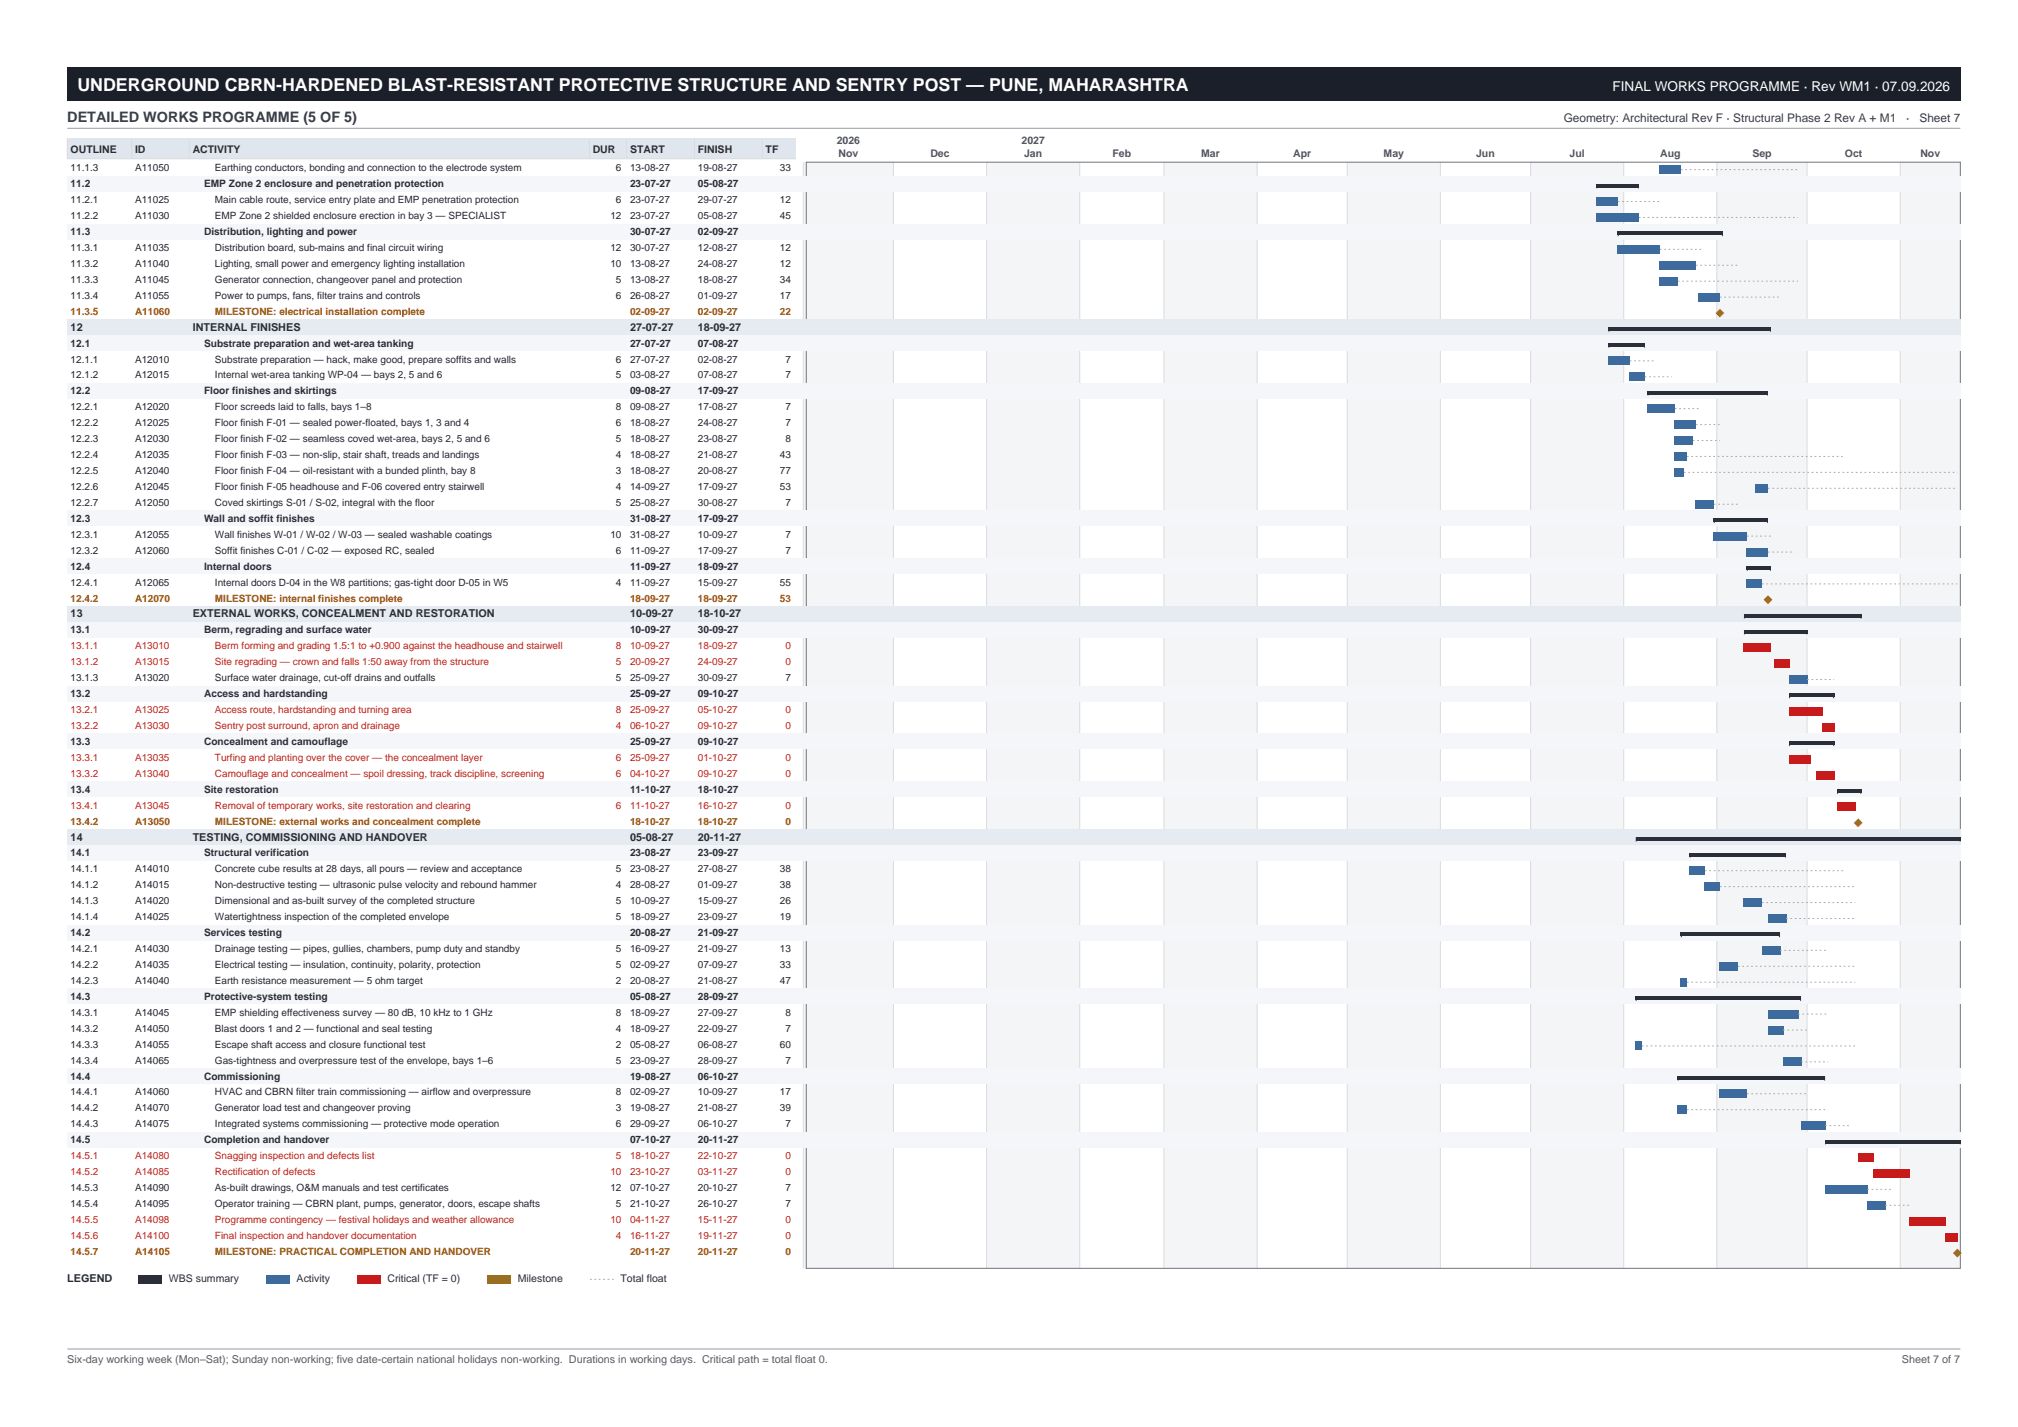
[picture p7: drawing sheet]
<svg xmlns="http://www.w3.org/2000/svg" width="420mm" height="297mm" viewBox="0 0 420 297" stroke-linecap="round" stroke-linejoin="round" font-family="sans-serif">
<defs><g id="words">
<text font-size="3.7" fill="#fff" x="16.1" y="18.9">UNDERGROUND CBRN-HARDENED BLAST-RESISTANT PROTECTIVE STRUCTURE AND SENTRY POST — PUNE, MAHARASHTRA</text>
<text font-size="3" fill="#333d4d" x="14" y="25.3">DETAILED WORKS PROGRAMME (5 OF 5)</text>
<text font-size="2.8" fill="#fff" x="335.6" y="18.9">FINAL WORKS PROGRAMME · Rev WM1 · 07.09.2026</text>
<g font-size="2.5" fill="#333d4d">
<text x="325.4" y="25.3">Geometry: Architectural Rev F · Structural Phase 2 Rev A + M1</text>
<text x="396.7" y="25.3">·</text>
<text x="399.5" y="25.3">Sheet 7</text>
</g>
<g font-size="2.3" fill="#292e38">
<text x="14.7" y="68.8">12</text>
<text x="40.1" y="68.8">INTERNAL FINISHES</text>
<text x="131.1" y="68.8">27-07-27</text>
<text x="145.2" y="68.8">18-09-27</text>
<text x="14.7" y="128.5">13</text>
<text x="40.1" y="128.5">EXTERNAL WORKS, CONCEALMENT AND RESTORATION</text>
<text x="131.1" y="128.5">10-09-27</text>
<text x="145.2" y="128.5">18-10-27</text>
<text x="14.7" y="174.9">14</text>
<text x="40.1" y="174.9">TESTING, COMMISSIONING AND HANDOVER</text>
<text x="131.1" y="174.9">05-08-27</text>
<text x="145.2" y="174.9">20-11-27</text>
</g>
<text font-size="2.3" fill="#262b38" x="14" y="266.8">LEGEND</text>
<g font-size="2.3" fill="#595966">
<text x="14" y="283.6">Six-day working week (Mon–Sat); Sunday non-working; five date-certain national holidays non-working. Durations in working days. Critical path = total float 0.</text>
<text x="395.8" y="283.6">Sheet 7 of 7</text>
</g>
<g font-size="2.2" fill="#4d5261">
<text x="174.1" y="29.9">2026</text>
<text x="212.6" y="29.9">2027</text>
<text x="174.5" y="32.7">Nov</text>
<text x="193.6" y="32.7">Dec</text>
<text x="213.2" y="32.7">Jan</text>
<text x="231.5" y="32.7">Feb</text>
<text x="250" y="32.7">Mar</text>
<text x="269.1" y="32.7">Apr</text>
<text x="288" y="32.7">May</text>
<text x="307.2" y="32.7">Jun</text>
<text x="326.7" y="32.7">Jul</text>
<text x="345.5" y="32.7">Aug</text>
<text x="364.7" y="32.7">Sep</text>
<text x="384" y="32.7">Oct</text>
<text x="399.7" y="32.7">Nov</text>
</g>
<g font-size="2.2" fill="#262b38">
<text x="14.7" y="31.8">OUTLINE</text>
<text x="28.1" y="31.8">ID</text>
<text x="40.1" y="31.8">ACTIVITY</text>
<text x="123.4" y="31.8">DUR</text>
<text x="131.1" y="31.8">START</text>
<text x="145.2" y="31.8">FINISH</text>
<text x="159.3" y="31.8">TF</text>
<text x="35.2" y="266.8">WBS summary</text>
<text x="61.7" y="266.8">Activity</text>
<text x="80.7" y="266.8">Critical (TF = 0)</text>
<text x="107.8" y="266.8">Milestone</text>
<text x="129.1" y="266.8">Total float</text>
</g>
<g font-size="2.1" fill="#26262e">
<text x="14.7" y="35.7">11.1.3</text>
<text x="28.1" y="35.7">A11050</text>
<text x="44.7" y="35.7">Earthing conductors, bonding and connection to the electrode system</text>
<text x="128.2" y="35.7">6</text>
<text x="131.1" y="35.7">13-08-27</text>
<text x="145.2" y="35.7">19-08-27</text>
<text x="162.3" y="35.7">33</text>
<text x="14.7" y="42.3">11.2.1</text>
<text x="14.7" y="45.6">11.2.2</text>
<text x="28.1" y="42.3">A11025</text>
<text x="28.1" y="45.6">A11030</text>
<text x="44.7" y="42.3">Main cable route, service entry plate and EMP penetration protection</text>
<text x="44.7" y="45.6">EMP Zone 2 shielded enclosure erection in bay 3 — SPECIALIST</text>
<text x="127" y="45.6">12</text>
<text x="128.2" y="42.3">6</text>
<text x="131.1" y="42.3">23-07-27</text>
<text x="131.1" y="45.6">23-07-27</text>
<text x="145.2" y="42.3">29-07-27</text>
<text x="145.2" y="45.6">05-08-27</text>
<text x="162.3" y="42.3">12</text>
<text x="162.3" y="45.6">45</text>
<text x="14.7" y="52.2">11.3.1</text>
<text x="28.1" y="52.2">A11035</text>
<text x="44.7" y="52.2">Distribution board, sub-mains and final circuit wiring</text>
<text x="127" y="52.2">12</text>
<text x="131.1" y="52.2">30-07-27</text>
<text x="145.2" y="52.2">12-08-27</text>
<text x="162.3" y="52.2">12</text>
<text x="14.7" y="55.6">11.3.2</text>
<text x="14.7" y="58.9">11.3.3</text>
<text x="28.1" y="55.6">A11040</text>
<text x="28.1" y="58.9">A11045</text>
<text x="44.7" y="55.6">Lighting, small power and emergency lighting installation</text>
<text x="44.7" y="58.9">Generator connection, changeover panel and protection</text>
<text x="127" y="55.6">10</text>
<text x="128.2" y="58.9">5</text>
<text x="131.1" y="55.6">13-08-27</text>
<text x="131.1" y="58.9">13-08-27</text>
<text x="145.2" y="55.6">24-08-27</text>
<text x="145.2" y="58.9">18-08-27</text>
<text x="162.3" y="55.6">12</text>
<text x="162.3" y="58.9">34</text>
<text x="14.7" y="62.2">11.3.4</text>
<text x="28.1" y="62.2">A11055</text>
<text x="44.7" y="62.2">Power to pumps, fans, filter trains and controls</text>
<text x="128.2" y="62.2">6</text>
<text x="131.1" y="62.2">26-08-27</text>
<text x="145.2" y="62.2">01-09-27</text>
<text x="162.3" y="62.2">17</text>
<text x="14.7" y="75.5">12.1.1</text>
<text x="28.1" y="75.5">A12010</text>
<text x="44.7" y="75.5">Substrate preparation — hack, make good, prepare soffits and walls</text>
<text x="128.2" y="75.5">6</text>
<text x="131.1" y="75.5">27-07-27</text>
<text x="145.2" y="75.5">02-08-27</text>
<text x="163.5" y="75.5">7</text>
<text x="14.7" y="78.8">12.1.2</text>
<text x="28.1" y="78.8">A12015</text>
<text x="44.7" y="78.8">Internal wet-area tanking WP-04 — bays 2, 5 and 6</text>
<text x="128.2" y="78.8">5</text>
<text x="131.1" y="78.8">03-08-27</text>
<text x="145.2" y="78.8">07-08-27</text>
<text x="163.5" y="78.8">7</text>
<text x="14.7" y="85.4">12.2.1</text>
<text x="14.7" y="88.7">12.2.2</text>
<text x="28.1" y="85.4">A12020</text>
<text x="28.1" y="88.7">A12025</text>
<text x="44.7" y="85.4">Floor screeds laid to falls, bays 1–8</text>
<text x="44.7" y="88.7">Floor finish F-01 — sealed power-floated, bays 1, 3 and 4</text>
<text x="128.2" y="85.4">8</text>
<text x="128.2" y="88.7">6</text>
<text x="131.1" y="85.4">09-08-27</text>
<text x="131.1" y="88.7">18-08-27</text>
<text x="145.2" y="85.4">17-08-27</text>
<text x="145.2" y="88.7">24-08-27</text>
<text x="163.5" y="85.4">7</text>
<text x="163.5" y="88.7">7</text>
<text x="14.7" y="92">12.2.3</text>
<text x="14.7" y="95.4">12.2.4</text>
<text x="28.1" y="92">A12030</text>
<text x="28.1" y="95.4">A12035</text>
<text x="44.7" y="92">Floor finish F-02 — seamless coved wet-area, bays 2, 5 and 6</text>
<text x="44.7" y="95.4">Floor finish F-03 — non-slip, stair shaft, treads and landings</text>
<text x="128.2" y="92">5</text>
<text x="128.2" y="95.4">4</text>
<text x="131.1" y="92">18-08-27</text>
<text x="131.1" y="95.4">18-08-27</text>
<text x="145.2" y="92">23-08-27</text>
<text x="145.2" y="95.4">21-08-27</text>
<text x="162.3" y="95.4">43</text>
<text x="163.5" y="92">8</text>
<text x="14.7" y="98.7">12.2.5</text>
<text x="14.7" y="102">12.2.6</text>
<text x="28.1" y="98.7">A12040</text>
<text x="28.1" y="102">A12045</text>
<text x="44.7" y="98.7">Floor finish F-04 — oil-resistant with a bunded plinth, bay 8</text>
<text x="44.7" y="102">Floor finish F-05 headhouse and F-06 covered entry stairwell</text>
<text x="128.2" y="98.7">3</text>
<text x="128.2" y="102">4</text>
<text x="131.1" y="98.7">18-08-27</text>
<text x="131.1" y="102">14-09-27</text>
<text x="145.2" y="98.7">20-08-27</text>
<text x="145.2" y="102">17-09-27</text>
<text x="162.3" y="98.7">77</text>
<text x="162.3" y="102">53</text>
<text x="14.7" y="105.3">12.2.7</text>
<text x="28.1" y="105.3">A12050</text>
<text x="44.7" y="105.3">Coved skirtings S-01 / S-02, integral with the floor</text>
<text x="128.2" y="105.3">5</text>
<text x="131.1" y="105.3">25-08-27</text>
<text x="145.2" y="105.3">30-08-27</text>
<text x="163.5" y="105.3">7</text>
<text x="14.7" y="111.9">12.3.1</text>
<text x="28.1" y="111.9">A12055</text>
<text x="44.7" y="111.9">Wall finishes W-01 / W-02 / W-03 — sealed washable coatings</text>
<text x="127" y="111.9">10</text>
<text x="131.1" y="111.9">31-08-27</text>
<text x="145.2" y="111.9">10-09-27</text>
<text x="163.5" y="111.9">7</text>
<text x="14.7" y="115.2">12.3.2</text>
<text x="28.1" y="115.2">A12060</text>
<text x="44.7" y="115.2">Soffit finishes C-01 / C-02 — exposed RC, sealed</text>
<text x="128.2" y="115.2">6</text>
<text x="131.1" y="115.2">11-09-27</text>
<text x="145.2" y="115.2">17-09-27</text>
<text x="163.5" y="115.2">7</text>
<text x="14.7" y="121.9">12.4.1</text>
<text x="28.1" y="121.9">A12065</text>
<text x="44.7" y="121.9">Internal doors D-04 in the W8 partitions; gas-tight door D-05 in W5</text>
<text x="128.2" y="121.9">4</text>
<text x="131.1" y="121.9">11-09-27</text>
<text x="145.2" y="121.9">15-09-27</text>
<text x="162.3" y="121.9">55</text>
<text x="14.7" y="141.8">13.1.3</text>
<text x="28.1" y="141.8">A13020</text>
<text x="44.7" y="141.8">Surface water drainage, cut-off drains and outfalls</text>
<text x="128.2" y="141.8">5</text>
<text x="131.1" y="141.8">25-09-27</text>
<text x="145.2" y="141.8">30-09-27</text>
<text x="163.5" y="141.8">7</text>
<text x="14.7" y="181.6">14.1.1</text>
<text x="14.7" y="184.9">14.1.2</text>
<text x="28.1" y="181.6">A14010</text>
<text x="28.1" y="184.9">A14015</text>
<text x="44.7" y="181.6">Concrete cube results at 28 days, all pours — review and acceptance</text>
<text x="44.7" y="184.9">Non-destructive testing — ultrasonic pulse velocity and rebound hammer</text>
<text x="128.2" y="181.6">5</text>
<text x="128.2" y="184.9">4</text>
<text x="131.1" y="181.6">23-08-27</text>
<text x="131.1" y="184.9">28-08-27</text>
<text x="145.2" y="181.6">27-08-27</text>
<text x="145.2" y="184.9">01-09-27</text>
<text x="162.3" y="181.6">38</text>
<text x="162.3" y="184.9">38</text>
<text x="14.7" y="188.2">14.1.3</text>
<text x="14.7" y="191.5">14.1.4</text>
<text x="28.1" y="188.2">A14020</text>
<text x="28.1" y="191.5">A14025</text>
<text x="44.7" y="188.2">Dimensional and as-built survey of the completed structure</text>
<text x="44.7" y="191.5">Watertightness inspection of the completed envelope</text>
<text x="128.2" y="188.2">5</text>
<text x="128.2" y="191.5">5</text>
<text x="131.1" y="188.2">10-09-27</text>
<text x="131.1" y="191.5">18-09-27</text>
<text x="145.2" y="188.2">15-09-27</text>
<text x="145.2" y="191.5">23-09-27</text>
<text x="162.3" y="188.2">26</text>
<text x="162.3" y="191.5">19</text>
<text x="14.7" y="198.2">14.2.1</text>
<text x="14.7" y="201.5">14.2.2</text>
<text x="28.1" y="198.2">A14030</text>
<text x="28.1" y="201.5">A14035</text>
<text x="44.7" y="198.2">Drainage testing — pipes, gullies, chambers, pump duty and standby</text>
<text x="44.7" y="201.5">Electrical testing — insulation, continuity, polarity, protection</text>
<text x="128.2" y="198.2">5</text>
<text x="128.2" y="201.5">5</text>
<text x="131.1" y="198.2">16-09-27</text>
<text x="131.1" y="201.5">02-09-27</text>
<text x="145.2" y="198.2">21-09-27</text>
<text x="145.2" y="201.5">07-09-27</text>
<text x="162.3" y="198.2">13</text>
<text x="162.3" y="201.5">33</text>
<text x="14.7" y="204.8">14.2.3</text>
<text x="28.1" y="204.8">A14040</text>
<text x="44.7" y="204.8">Earth resistance measurement — 5 ohm target</text>
<text x="128.2" y="204.8">2</text>
<text x="131.1" y="204.8">20-08-27</text>
<text x="145.2" y="204.8">21-08-27</text>
<text x="162.3" y="204.8">47</text>
<text x="14.7" y="211.4">14.3.1</text>
<text x="14.7" y="214.7">14.3.2</text>
<text x="28.1" y="211.4">A14045</text>
<text x="28.1" y="214.7">A14050</text>
<text x="44.7" y="211.4">EMP shielding effectiveness survey — 80 dB, 10 kHz to 1 GHz</text>
<text x="44.7" y="214.7">Blast doors 1 and 2 — functional and seal testing</text>
<text x="128.2" y="211.4">8</text>
<text x="128.2" y="214.7">4</text>
<text x="131.1" y="211.4">18-09-27</text>
<text x="131.1" y="214.7">18-09-27</text>
<text x="145.2" y="211.4">27-09-27</text>
<text x="145.2" y="214.7">22-09-27</text>
<text x="163.5" y="211.4">8</text>
<text x="163.5" y="214.7">7</text>
<text x="14.7" y="218">14.3.3</text>
<text x="14.7" y="221.4">14.3.4</text>
<text x="28.1" y="218">A14055</text>
<text x="28.1" y="221.4">A14065</text>
<text x="44.7" y="218">Escape shaft access and closure functional test</text>
<text x="44.7" y="221.4">Gas-tightness and overpressure test of the envelope, bays 1–6</text>
<text x="128.2" y="218">2</text>
<text x="128.2" y="221.4">5</text>
<text x="131.1" y="218">05-08-27</text>
<text x="131.1" y="221.4">23-09-27</text>
<text x="145.2" y="218">06-08-27</text>
<text x="145.2" y="221.4">28-09-27</text>
<text x="162.3" y="218">60</text>
<text x="163.5" y="221.4">7</text>
<text x="14.7" y="228">14.4.1</text>
<text x="28.1" y="228">A14060</text>
<text x="44.7" y="228">HVAC and CBRN filter train commissioning — airflow and overpressure</text>
<text x="128.2" y="228">8</text>
<text x="131.1" y="228">02-09-27</text>
<text x="145.2" y="228">10-09-27</text>
<text x="162.3" y="228">17</text>
<text x="14.7" y="231.3">14.4.2</text>
<text x="28.1" y="231.3">A14070</text>
<text x="44.7" y="231.3">Generator load test and changeover proving</text>
<text x="128.2" y="231.3">3</text>
<text x="131.1" y="231.3">19-08-27</text>
<text x="145.2" y="231.3">21-08-27</text>
<text x="162.3" y="231.3">39</text>
<text x="14.7" y="234.6">14.4.3</text>
<text x="28.1" y="234.6">A14075</text>
<text x="44.7" y="234.6">Integrated systems commissioning — protective mode operation</text>
<text x="128.2" y="234.6">6</text>
<text x="131.1" y="234.6">29-09-27</text>
<text x="145.2" y="234.6">06-10-27</text>
<text x="163.5" y="234.6">7</text>
<text x="14.7" y="247.9">14.5.3</text>
<text x="14.7" y="251.2">14.5.4</text>
<text x="28.1" y="247.9">A14090</text>
<text x="28.1" y="251.2">A14095</text>
<text x="44.7" y="247.9">As-built drawings, O&amp;M manuals and test certificates</text>
<text x="44.7" y="251.2">Operator training — CBRN plant, pumps, generator, doors, escape shafts</text>
<text x="127" y="247.9">12</text>
<text x="128.2" y="251.2">5</text>
<text x="131.1" y="247.9">07-10-27</text>
<text x="131.1" y="251.2">21-10-27</text>
<text x="145.2" y="247.9">20-10-27</text>
<text x="145.2" y="251.2">26-10-27</text>
<text x="163.5" y="247.9">7</text>
<text x="163.5" y="251.2">7</text>
</g>
<g font-size="2.1" fill="#292e38">
<text x="14.7" y="39">11.2</text>
<text x="42.5" y="39">EMP Zone 2 enclosure and penetration protection</text>
<text x="131.1" y="39">23-07-27</text>
<text x="145.2" y="39">05-08-27</text>
<text x="14.7" y="48.9">11.3</text>
<text x="42.5" y="48.9">Distribution, lighting and power</text>
<text x="131.1" y="48.9">30-07-27</text>
<text x="145.2" y="48.9">02-09-27</text>
<text x="14.7" y="72.1">12.1</text>
<text x="42.5" y="72.1">Substrate preparation and wet-area tanking</text>
<text x="131.1" y="72.1">27-07-27</text>
<text x="145.2" y="72.1">07-08-27</text>
<text x="14.7" y="82.1">12.2</text>
<text x="42.5" y="82.1">Floor finishes and skirtings</text>
<text x="131.1" y="82.1">09-08-27</text>
<text x="145.2" y="82.1">17-09-27</text>
<text x="14.7" y="108.6">12.3</text>
<text x="42.5" y="108.6">Wall and soffit finishes</text>
<text x="131.1" y="108.6">31-08-27</text>
<text x="145.2" y="108.6">17-09-27</text>
<text x="14.7" y="118.6">12.4</text>
<text x="42.5" y="118.6">Internal doors</text>
<text x="131.1" y="118.6">11-09-27</text>
<text x="145.2" y="118.6">18-09-27</text>
<text x="14.7" y="131.8">13.1</text>
<text x="42.5" y="131.8">Berm, regrading and surface water</text>
<text x="131.1" y="131.8">10-09-27</text>
<text x="145.2" y="131.8">30-09-27</text>
<text x="14.7" y="145.1">13.2</text>
<text x="42.5" y="145.1">Access and hardstanding</text>
<text x="131.1" y="145.1">25-09-27</text>
<text x="145.2" y="145.1">09-10-27</text>
<text x="14.7" y="155">13.3</text>
<text x="42.5" y="155">Concealment and camouflage</text>
<text x="131.1" y="155">25-09-27</text>
<text x="145.2" y="155">09-10-27</text>
<text x="14.7" y="165">13.4</text>
<text x="42.5" y="165">Site restoration</text>
<text x="131.1" y="165">11-10-27</text>
<text x="145.2" y="165">18-10-27</text>
<text x="14.7" y="178.3">14.1</text>
<text x="42.5" y="178.3">Structural verification</text>
<text x="131.1" y="178.3">23-08-27</text>
<text x="145.2" y="178.3">23-09-27</text>
<text x="14.7" y="194.8">14.2</text>
<text x="42.5" y="194.8">Services testing</text>
<text x="131.1" y="194.8">20-08-27</text>
<text x="145.2" y="194.8">21-09-27</text>
<text x="14.7" y="208.1">14.3</text>
<text x="42.5" y="208.1">Protective-system testing</text>
<text x="131.1" y="208.1">05-08-27</text>
<text x="145.2" y="208.1">28-09-27</text>
<text x="14.7" y="224.7">14.4</text>
<text x="42.5" y="224.7">Commissioning</text>
<text x="131.1" y="224.7">19-08-27</text>
<text x="145.2" y="224.7">06-10-27</text>
<text x="14.7" y="237.9">14.5</text>
<text x="42.5" y="237.9">Completion and handover</text>
<text x="131.1" y="237.9">07-10-27</text>
<text x="145.2" y="237.9">20-11-27</text>
</g>
<g font-size="2.1" fill="#8c5900">
<text x="14.7" y="65.5">11.3.5</text>
<text x="28.1" y="65.5">A11060</text>
<text x="44.7" y="65.5">MILESTONE: electrical installation complete</text>
<text x="131.1" y="65.5">02-09-27</text>
<text x="145.2" y="65.5">02-09-27</text>
<text x="162.3" y="65.5">22</text>
<text x="14.7" y="125.2">12.4.2</text>
<text x="28.1" y="125.2">A12070</text>
<text x="44.7" y="125.2">MILESTONE: internal finishes complete</text>
<text x="131.1" y="125.2">18-09-27</text>
<text x="145.2" y="125.2">18-09-27</text>
<text x="162.3" y="125.2">53</text>
<text x="14.7" y="171.6">13.4.2</text>
<text x="28.1" y="171.6">A13050</text>
<text x="44.7" y="171.6">MILESTONE: external works and concealment complete</text>
<text x="131.1" y="171.6">18-10-27</text>
<text x="145.2" y="171.6">18-10-27</text>
<text x="163.5" y="171.6">0</text>
<text x="14.7" y="261.2">14.5.7</text>
<text x="28.1" y="261.2">A14105</text>
<text x="44.7" y="261.2">MILESTONE: PRACTICAL COMPLETION AND HANDOVER</text>
<text x="131.1" y="261.2">20-11-27</text>
<text x="145.2" y="261.2">20-11-27</text>
<text x="163.5" y="261.2">0</text>
</g>
<g font-size="2.1" fill="#c71a1a">
<text x="14.7" y="135.1">13.1.1</text>
<text x="28.1" y="135.1">A13010</text>
<text x="44.7" y="135.1">Berm forming and grading 1.5:1 to +0.900 against the headhouse and stairwell</text>
<text x="128.2" y="135.1">8</text>
<text x="131.1" y="135.1">10-09-27</text>
<text x="145.2" y="135.1">18-09-27</text>
<text x="163.5" y="135.1">0</text>
<text x="14.7" y="138.5">13.1.2</text>
<text x="28.1" y="138.5">A13015</text>
<text x="44.7" y="138.5">Site regrading — crown and falls 1:50 away from the structure</text>
<text x="128.2" y="138.5">5</text>
<text x="131.1" y="138.5">20-09-27</text>
<text x="145.2" y="138.5">24-09-27</text>
<text x="163.5" y="138.5">0</text>
<text x="14.7" y="148.4">13.2.1</text>
<text x="28.1" y="148.4">A13025</text>
<text x="44.7" y="148.4">Access route, hardstanding and turning area</text>
<text x="128.2" y="148.4">8</text>
<text x="131.1" y="148.4">25-09-27</text>
<text x="145.2" y="148.4">05-10-27</text>
<text x="163.5" y="148.4">0</text>
<text x="14.7" y="151.7">13.2.2</text>
<text x="28.1" y="151.7">A13030</text>
<text x="44.7" y="151.7">Sentry post surround, apron and drainage</text>
<text x="128.2" y="151.7">4</text>
<text x="131.1" y="151.7">06-10-27</text>
<text x="145.2" y="151.7">09-10-27</text>
<text x="163.5" y="151.7">0</text>
<text x="14.7" y="158.4">13.3.1</text>
<text x="14.7" y="161.7">13.3.2</text>
<text x="28.1" y="158.4">A13035</text>
<text x="28.1" y="161.7">A13040</text>
<text x="44.7" y="158.4">Turfing and planting over the cover — the concealment layer</text>
<text x="44.7" y="161.7">Camouflage and concealment — spoil dressing, track discipline, screening</text>
<text x="128.2" y="158.4">6</text>
<text x="128.2" y="161.7">6</text>
<text x="131.1" y="158.4">25-09-27</text>
<text x="131.1" y="161.7">04-10-27</text>
<text x="145.2" y="158.4">01-10-27</text>
<text x="145.2" y="161.7">09-10-27</text>
<text x="163.5" y="158.4">0</text>
<text x="163.5" y="161.7">0</text>
<text x="14.7" y="168.3">13.4.1</text>
<text x="28.1" y="168.3">A13045</text>
<text x="44.7" y="168.3">Removal of temporary works, site restoration and clearing</text>
<text x="128.2" y="168.3">6</text>
<text x="131.1" y="168.3">11-10-27</text>
<text x="145.2" y="168.3">16-10-27</text>
<text x="163.5" y="168.3">0</text>
<text x="14.7" y="241.3">14.5.1</text>
<text x="14.7" y="244.6">14.5.2</text>
<text x="28.1" y="241.3">A14080</text>
<text x="28.1" y="244.6">A14085</text>
<text x="44.7" y="241.3">Snagging inspection and defects list</text>
<text x="44.7" y="244.6">Rectification of defects</text>
<text x="127" y="244.6">10</text>
<text x="128.2" y="241.3">5</text>
<text x="131.1" y="241.3">18-10-27</text>
<text x="131.1" y="244.6">23-10-27</text>
<text x="145.2" y="241.3">22-10-27</text>
<text x="145.2" y="244.6">03-11-27</text>
<text x="163.5" y="241.3">0</text>
<text x="163.5" y="244.6">0</text>
<text x="14.7" y="254.5">14.5.5</text>
<text x="14.7" y="257.8">14.5.6</text>
<text x="28.1" y="254.5">A14098</text>
<text x="28.1" y="257.8">A14100</text>
<text x="44.7" y="254.5">Programme contingency — festival holidays and weather allowance</text>
<text x="44.7" y="257.8">Final inspection and handover documentation</text>
<text x="127" y="254.5">10</text>
<text x="128.2" y="257.8">4</text>
<text x="131.1" y="254.5">04-11-27</text>
<text x="131.1" y="257.8">16-11-27</text>
<text x="145.2" y="254.5">15-11-27</text>
<text x="145.2" y="257.8">19-11-27</text>
<text x="163.5" y="254.5">0</text>
<text x="163.5" y="257.8">0</text>
</g>
</g></defs>
<path d="M14 14h394v7.1h-394z" fill-rule="evenodd" fill="#1a1f29"/>
<path d="M14 26.7h394" fill="none" stroke="#9999a6" stroke-width=".21"/>
<path d="M167.2 33.8h18.8v230.2h-18.8z" fill-rule="evenodd" fill="#f4f5f7"/>
<path d="M167.2 33.8v230.2M186 33.8v230.2" fill="none" stroke="#dbdbe0" stroke-width=".21"/>
<path d="M205.3 33.8h19.4v230.2h-19.4z" fill-rule="evenodd" fill="#f4f5f7"/>
<path d="M205.3 33.8v230.2M224.7 33.8v230.2" fill="none" stroke="#dbdbe0" stroke-width=".21"/>
<path d="M242.2 33.8h19.4v230.2h-19.4z" fill-rule="evenodd" fill="#f4f5f7"/>
<path d="M242.2 33.8v230.2M261.6 33.8v230.2" fill="none" stroke="#dbdbe0" stroke-width=".21"/>
<path d="M280.4 33.8h19.4v230.2h-19.4z" fill-rule="evenodd" fill="#f4f5f7"/>
<path d="M280.4 33.8v230.2M299.8 33.8v230.2" fill="none" stroke="#dbdbe0" stroke-width=".21"/>
<path d="M318.6 33.8h19.3v230.2h-19.3z" fill-rule="evenodd" fill="#f4f5f7"/>
<path d="M318.6 33.8v230.2M337.9 33.8v230.2" fill="none" stroke="#dbdbe0" stroke-width=".21"/>
<path d="M357.3 33.8h18.8v230.2h-18.8z" fill-rule="evenodd" fill="#f4f5f7"/>
<path d="M357.3 33.8v230.2M376.1 33.8v230.2" fill="none" stroke="#dbdbe0" stroke-width=".21"/>
<path d="M395.5 33.8h12.5v230.2h-12.5z" fill-rule="evenodd" fill="#f4f5f7"/>
<path d="M395.5 33.8v230.2" fill="none" stroke="#dbdbe0" stroke-width=".21"/>
<path d="M167.8 33.8h240.2v230.2h-240.2z" fill="none" stroke="#737380" stroke-width=".21"/>
<path d="M14 28.8h151.7v4.3h-151.7z" fill-rule="evenodd" fill="#e0e6ed"/>
<path d="M14 28.8v4.3h151.7M27.4 28.8v4.3M39.4 28.8v4.3M122.7 28.8v4.3M130.4 28.8v4.3M144.5 28.8v4.3M158.6 28.8v4.3" fill="none" stroke="#dbdbe0" stroke-width=".21"/>
<path d="M345.5 34.5h4.3v1.7h-4.3z" fill-rule="evenodd" fill="#3d6b9e"/>
<path d="M349.8 35.3h24.4" fill="none" stroke="#9ea8b8" stroke-width=".21" stroke-dasharray=".4 .6" stroke-linecap="butt"/>
<path d="M14 36.6h394v3.3h-394z" fill-rule="evenodd" fill="#f4f6f9"/>
<g fill="#292e38">
<path d="M332.3 38.3h.9l-.9 1z"/>
<path d="M340.2 38.3h.9v1z"/>
<path d="M332.3 38.3h8.8v.7h-8.8z" fill-rule="evenodd"/>
</g>
<path d="M332.3 41.1h4.4v1.7h-4.4z" fill-rule="evenodd" fill="#3d6b9e"/>
<path d="M336.7 41.9h8.8" fill="none" stroke="#9ea8b8" stroke-width=".21" stroke-dasharray=".4 .6" stroke-linecap="butt"/>
<path d="M332.3 44.4h8.8v1.7h-8.8z" fill-rule="evenodd" fill="#3d6b9e"/>
<path d="M341.1 45.3h33.1" fill="none" stroke="#9ea8b8" stroke-width=".21" stroke-dasharray=".4 .6" stroke-linecap="butt"/>
<path d="M14 46.5h394v3.3h-394z" fill-rule="evenodd" fill="#f4f6f9"/>
<g fill="#292e38">
<path d="M336.7 48.3h.8l-.8 .9z"/>
<path d="M357.7 48.3h.9v.9z"/>
<path d="M336.7 48.2h21.9v.7h-21.9z" fill-rule="evenodd"/>
</g>
<path d="M336.7 51h8.8v1.7h-8.8z" fill-rule="evenodd" fill="#3d6b9e"/>
<path d="M345.5 51.9h8.7" fill="none" stroke="#9ea8b8" stroke-width=".21" stroke-dasharray=".4 .6" stroke-linecap="butt"/>
<path d="M345.5 54.4h7.5v1.7h-7.5z" fill-rule="evenodd" fill="#3d6b9e"/>
<path d="M353 55.2h8.7" fill="none" stroke="#9ea8b8" stroke-width=".21" stroke-dasharray=".4 .6" stroke-linecap="butt"/>
<path d="M345.5 57.7h3.7v1.7h-3.7z" fill-rule="evenodd" fill="#3d6b9e"/>
<path d="M349.2 58.5h25" fill="none" stroke="#9ea8b8" stroke-width=".21" stroke-dasharray=".4 .6" stroke-linecap="butt"/>
<path d="M353.6 61h4.4v1.7h-4.4z" fill-rule="evenodd" fill="#3d6b9e"/>
<path d="M358 61.8h12.5" fill="none" stroke="#9ea8b8" stroke-width=".21" stroke-dasharray=".4 .6" stroke-linecap="butt"/>
<path d="M358 64.2l.9 1-.9 .9-1-.9z" fill-rule="evenodd" fill="#d98c0d"/>
<path d="M14 66.4h394v3.3h-394z" fill-rule="evenodd" fill="#e6ebf2"/>
<g fill="#292e38">
<path d="M334.8 68.2h.9l-.9 .9z"/>
<path d="M367.7 68.2h.9v.9z"/>
<path d="M334.8 68.1h33.8v.7h-33.8z" fill-rule="evenodd"/>
</g>
<path d="M14 69.7h394v3.4h-394z" fill-rule="evenodd" fill="#f4f6f9"/>
<g fill="#292e38">
<path d="M334.8 71.5h.9l-.9 1z"/>
<path d="M341.5 71.5h.8v1z"/>
<path d="M334.8 71.4h7.5v.7h-7.5z" fill-rule="evenodd"/>
</g>
<path d="M334.8 74.3h4.4v1.6h-4.4z" fill-rule="evenodd" fill="#3d6b9e"/>
<path d="M339.2 75.1h5" fill="none" stroke="#9ea8b8" stroke-width=".21" stroke-dasharray=".4 .6" stroke-linecap="butt"/>
<path d="M339.2 77.6h3.1v1.7h-3.1z" fill-rule="evenodd" fill="#3d6b9e"/>
<path d="M342.3 78.4h5.7" fill="none" stroke="#9ea8b8" stroke-width=".21" stroke-dasharray=".4 .6" stroke-linecap="butt"/>
<path d="M14 79.7h394v3.3h-394z" fill-rule="evenodd" fill="#f4f6f9"/>
<g fill="#292e38">
<path d="M342.9 81.4h.9l-.9 1z"/>
<path d="M367.1 81.4h.9v1z"/>
<path d="M342.9 81.4h25.1v.7h-25.1z" fill-rule="evenodd"/>
</g>
<path d="M342.9 84.2h5.7v1.7h-5.7z" fill-rule="evenodd" fill="#3d6b9e"/>
<path d="M348.6 85h5" fill="none" stroke="#9ea8b8" stroke-width=".21" stroke-dasharray=".4 .6" stroke-linecap="butt"/>
<path d="M348.6 87.5h4.4v1.7h-4.4z" fill-rule="evenodd" fill="#3d6b9e"/>
<path d="M353 88.4h5" fill="none" stroke="#9ea8b8" stroke-width=".21" stroke-dasharray=".4 .6" stroke-linecap="butt"/>
<path d="M348.6 90.8h3.7v1.7h-3.7z" fill-rule="evenodd" fill="#3d6b9e"/>
<path d="M352.3 91.7h5.7" fill="none" stroke="#9ea8b8" stroke-width=".21" stroke-dasharray=".4 .6" stroke-linecap="butt"/>
<path d="M348.6 94.2h2.5v1.6h-2.5z" fill-rule="evenodd" fill="#3d6b9e"/>
<path d="M351.1 95h32.5" fill="none" stroke="#9ea8b8" stroke-width=".21" stroke-dasharray=".4 .6" stroke-linecap="butt"/>
<path d="M348.6 97.5h1.9v1.7h-1.9z" fill-rule="evenodd" fill="#3d6b9e"/>
<path d="M350.5 98.3h56.9" fill="none" stroke="#9ea8b8" stroke-width=".21" stroke-dasharray=".4 .6" stroke-linecap="butt"/>
<path d="M365.5 100.8h2.5v1.7h-2.5z" fill-rule="evenodd" fill="#3d6b9e"/>
<path d="M368 101.6h39.4" fill="none" stroke="#9ea8b8" stroke-width=".21" stroke-dasharray=".4 .6" stroke-linecap="butt"/>
<path d="M353 104.1h3.7v1.7h-3.7z" fill-rule="evenodd" fill="#3d6b9e"/>
<path d="M356.7 104.9h5" fill="none" stroke="#9ea8b8" stroke-width=".21" stroke-dasharray=".4 .6" stroke-linecap="butt"/>
<path d="M14 106.2h394v3.3h-394z" fill-rule="evenodd" fill="#f4f6f9"/>
<g fill="#292e38">
<path d="M356.7 108h.9l-.9 .9z"/>
<path d="M367.1 108h.9v.9z"/>
<path d="M356.7 107.9h11.3v.7h-11.3z" fill-rule="evenodd"/>
</g>
<path d="M356.7 110.7h6.9v1.7h-6.9z" fill-rule="evenodd" fill="#3d6b9e"/>
<path d="M363.6 111.6h5" fill="none" stroke="#9ea8b8" stroke-width=".21" stroke-dasharray=".4 .6" stroke-linecap="butt"/>
<path d="M363.6 114h4.4v1.7h-4.4z" fill-rule="evenodd" fill="#3d6b9e"/>
<path d="M368 114.9h5" fill="none" stroke="#9ea8b8" stroke-width=".21" stroke-dasharray=".4 .6" stroke-linecap="butt"/>
<path d="M14 116.2h394v3.3h-394z" fill-rule="evenodd" fill="#f4f6f9"/>
<g fill="#292e38">
<path d="M363.6 117.9h.8l-.8 1z"/>
<path d="M367.7 117.9h.9v1z"/>
<path d="M363.6 117.9h5v.6h-5z" fill-rule="evenodd"/>
</g>
<path d="M363.6 120.7h3.1v1.7h-3.1z" fill-rule="evenodd" fill="#3d6b9e"/>
<path d="M366.7 121.5h40.7" fill="none" stroke="#9ea8b8" stroke-width=".21" stroke-dasharray=".4 .6" stroke-linecap="butt"/>
<path d="M368 123.9l.9 .9-.9 1-1-1z" fill-rule="evenodd" fill="#d98c0d"/>
<path d="M14 126.1h394v3.3h-394z" fill-rule="evenodd" fill="#e6ebf2"/>
<g fill="#292e38">
<path d="M363 127.9h.8l-.8 .9z"/>
<path d="M386.5 127.9h.9v.9z"/>
<path d="M363 127.8h24.4v.7h-24.4z" fill-rule="evenodd"/>
</g>
<path d="M14 129.4h394v3.3h-394z" fill-rule="evenodd" fill="#f4f6f9"/>
<g fill="#292e38">
<path d="M363 131.2h.8l-.8 1z"/>
<path d="M375.3 131.2h.8v1z"/>
<path d="M363 131.1h13.1v.7h-13.1z" fill-rule="evenodd"/>
</g>
<g fill="#c71a1a">
<path d="M363 133.9h5.6v1.7h-5.6z" fill-rule="evenodd"/>
<path d="M369.2 137.3h3.1v1.7h-3.1z" fill-rule="evenodd"/>
</g>
<path d="M372.3 140.6h3.8v1.7h-3.8z" fill-rule="evenodd" fill="#3d6b9e"/>
<path d="M376.1 141.4h5.6" fill="none" stroke="#9ea8b8" stroke-width=".21" stroke-dasharray=".4 .6" stroke-linecap="butt"/>
<path d="M14 142.7h394v3.3h-394z" fill-rule="evenodd" fill="#f4f6f9"/>
<g fill="#292e38">
<path d="M372.3 144.4h.9l-.9 1z"/>
<path d="M380.9 144.4h.8v1z"/>
<path d="M372.3 144.4h9.4v.7h-9.4z" fill-rule="evenodd"/>
</g>
<g fill="#c71a1a">
<path d="M372.3 147.2h6.9v1.7h-6.9z" fill-rule="evenodd"/>
<path d="M379.2 150.5h2.5v1.7h-2.5z" fill-rule="evenodd"/>
</g>
<path d="M14 152.6h394v3.4h-394z" fill-rule="evenodd" fill="#f4f6f9"/>
<g fill="#292e38">
<path d="M372.3 154.4h.9l-.9 1z"/>
<path d="M380.9 154.4h.8v1z"/>
<path d="M372.3 154.3h9.4v.7h-9.4z" fill-rule="evenodd"/>
</g>
<g fill="#c71a1a">
<path d="M372.3 157.2h4.4v1.7h-4.4z" fill-rule="evenodd"/>
<path d="M378 160.5h3.7v1.7h-3.7z" fill-rule="evenodd"/>
</g>
<path d="M14 162.6h394v3.3h-394z" fill-rule="evenodd" fill="#f4f6f9"/>
<g fill="#292e38">
<path d="M382.4 164.3h.8l-.8 1z"/>
<path d="M386.5 164.3h.9v1z"/>
<path d="M382.4 164.3h5v.7h-5z" fill-rule="evenodd"/>
</g>
<path d="M382.4 167.1h3.7v1.7h-3.7z" fill-rule="evenodd" fill="#c71a1a"/>
<path d="M386.7 170.3l1 1-1 .9-.9-.9z" fill-rule="evenodd" fill="#d98c0d"/>
<path d="M14 172.5h394v3.4h-394z" fill-rule="evenodd" fill="#e6ebf2"/>
<g fill="#292e38">
<path d="M340.4 174.3h.9l-.9 1z"/>
<path d="M407.2 174.3h.8v1z"/>
<path d="M340.4 174.2h67.6v.7h-67.6z" fill-rule="evenodd"/>
</g>
<path d="M14 175.9h394v3.3h-394z" fill-rule="evenodd" fill="#f4f6f9"/>
<g fill="#292e38">
<path d="M351.7 177.6h.9l-.9 1z"/>
<path d="M370.9 177.6h.8v1z"/>
<path d="M351.7 177.6h20v.6h-20z" fill-rule="evenodd"/>
</g>
<path d="M351.7 180.4h3.1v1.7h-3.1z" fill-rule="evenodd" fill="#3d6b9e"/>
<path d="M354.8 181.2h28.8" fill="none" stroke="#9ea8b8" stroke-width=".21" stroke-dasharray=".4 .6" stroke-linecap="butt"/>
<path d="M354.8 183.7h3.2v1.7h-3.2z" fill-rule="evenodd" fill="#3d6b9e"/>
<path d="M358 184.5h28.1" fill="none" stroke="#9ea8b8" stroke-width=".21" stroke-dasharray=".4 .6" stroke-linecap="butt"/>
<path d="M363 187h3.7v1.7h-3.7z" fill-rule="evenodd" fill="#3d6b9e"/>
<path d="M366.7 187.8h19.4" fill="none" stroke="#9ea8b8" stroke-width=".21" stroke-dasharray=".4 .6" stroke-linecap="butt"/>
<path d="M368 190.3h3.7v1.7h-3.7z" fill-rule="evenodd" fill="#3d6b9e"/>
<path d="M371.7 191.2h14.4" fill="none" stroke="#9ea8b8" stroke-width=".21" stroke-dasharray=".4 .6" stroke-linecap="butt"/>
<path d="M14 192.4h394v3.4h-394z" fill-rule="evenodd" fill="#f4f6f9"/>
<g fill="#292e38">
<path d="M349.8 194.2h.9l-.9 1z"/>
<path d="M369.6 194.2h.9v1z"/>
<path d="M349.8 194.1h20.7v.7h-20.7z" fill-rule="evenodd"/>
</g>
<path d="M366.7 197h3.8v1.6h-3.8z" fill-rule="evenodd" fill="#3d6b9e"/>
<path d="M370.5 197.8h10" fill="none" stroke="#9ea8b8" stroke-width=".21" stroke-dasharray=".4 .6" stroke-linecap="butt"/>
<path d="M358 200.3h3.7v1.7h-3.7z" fill-rule="evenodd" fill="#3d6b9e"/>
<path d="M361.7 201.1h24.4" fill="none" stroke="#9ea8b8" stroke-width=".21" stroke-dasharray=".4 .6" stroke-linecap="butt"/>
<path d="M349.8 203.6h1.3v1.7h-1.3z" fill-rule="evenodd" fill="#3d6b9e"/>
<path d="M351.1 204.4h35" fill="none" stroke="#9ea8b8" stroke-width=".21" stroke-dasharray=".4 .6" stroke-linecap="butt"/>
<path d="M14 205.7h394v3.3h-394z" fill-rule="evenodd" fill="#f4f6f9"/>
<g fill="#292e38">
<path d="M340.4 207.4h.9l-.9 1z"/>
<path d="M374 207.4h.8v1z"/>
<path d="M340.4 207.4h34.4v.7h-34.4z" fill-rule="evenodd"/>
</g>
<path d="M368 210.2h6.2v1.7h-6.2z" fill-rule="evenodd" fill="#3d6b9e"/>
<path d="M374.2 211.1h6.3" fill="none" stroke="#9ea8b8" stroke-width=".21" stroke-dasharray=".4 .6" stroke-linecap="butt"/>
<path d="M368 213.5h3.1v1.7h-3.1z" fill-rule="evenodd" fill="#3d6b9e"/>
<path d="M371.1 214.4h5" fill="none" stroke="#9ea8b8" stroke-width=".21" stroke-dasharray=".4 .6" stroke-linecap="butt"/>
<path d="M340.4 216.8h1.3v1.7h-1.3z" fill-rule="evenodd" fill="#3d6b9e"/>
<path d="M341.7 217.7h44.4" fill="none" stroke="#9ea8b8" stroke-width=".21" stroke-dasharray=".4 .6" stroke-linecap="butt"/>
<path d="M371.1 220.2h3.7v1.7h-3.7z" fill-rule="evenodd" fill="#3d6b9e"/>
<path d="M374.8 221h5.7" fill="none" stroke="#9ea8b8" stroke-width=".21" stroke-dasharray=".4 .6" stroke-linecap="butt"/>
<path d="M14 222.3h394v3.3h-394z" fill-rule="evenodd" fill="#f4f6f9"/>
<g fill="#292e38">
<path d="M349.2 224h.9l-.9 1z"/>
<path d="M379 224h.9v1z"/>
<path d="M349.2 224h30.7v.7h-30.7z" fill-rule="evenodd"/>
</g>
<path d="M358 226.8h5.6v1.7h-5.6z" fill-rule="evenodd" fill="#3d6b9e"/>
<path d="M363.6 227.6h12.5" fill="none" stroke="#9ea8b8" stroke-width=".21" stroke-dasharray=".4 .6" stroke-linecap="butt"/>
<path d="M349.2 230.1h1.9v1.7h-1.9z" fill-rule="evenodd" fill="#3d6b9e"/>
<path d="M351.1 231h29.4" fill="none" stroke="#9ea8b8" stroke-width=".21" stroke-dasharray=".4 .6" stroke-linecap="butt"/>
<path d="M374.8 233.4h5.1v1.7h-5.1z" fill-rule="evenodd" fill="#3d6b9e"/>
<path d="M379.9 234.3h5" fill="none" stroke="#9ea8b8" stroke-width=".21" stroke-dasharray=".4 .6" stroke-linecap="butt"/>
<path d="M14 235.5h394v3.4h-394z" fill-rule="evenodd" fill="#f4f6f9"/>
<g fill="#292e38">
<path d="M379.9 237.3h.8l-.8 1z"/>
<path d="M407.2 237.3h.8v1z"/>
<path d="M379.9 237.3h28.1v.6h-28.1z" fill-rule="evenodd"/>
</g>
<g fill="#c71a1a">
<path d="M386.7 240.1h3.2v1.7h-3.2z" fill-rule="evenodd"/>
<path d="M389.9 243.4h7.5v1.7h-7.5z" fill-rule="evenodd"/>
</g>
<path d="M379.9 246.7h8.7v1.7h-8.7z" fill-rule="evenodd" fill="#3d6b9e"/>
<path d="M388.6 247.5h5" fill="none" stroke="#9ea8b8" stroke-width=".21" stroke-dasharray=".4 .6" stroke-linecap="butt"/>
<path d="M388.6 250h3.8v1.7h-3.8z" fill-rule="evenodd" fill="#3d6b9e"/>
<path d="M392.4 250.9h5" fill="none" stroke="#9ea8b8" stroke-width=".21" stroke-dasharray=".4 .6" stroke-linecap="butt"/>
<g fill="#c71a1a">
<path d="M397.4 253.3h7.5v1.7h-7.5z" fill-rule="evenodd"/>
<path d="M404.9 256.6h2.5v1.7h-2.5z" fill-rule="evenodd"/>
</g>
<path d="M406.4 260.8l1-.9 .9 .9-.9 .9z" fill-rule="evenodd" fill="#d98c0d"/>
<path d="M28.8 265.4h5v1.8h-5z" fill-rule="evenodd" fill="#292e38"/>
<path d="M55.4 265.4h4.9v1.8h-4.9z" fill-rule="evenodd" fill="#3d6b9e"/>
<path d="M74.3 265.4h5v1.8h-5z" fill-rule="evenodd" fill="#c71a1a"/>
<path d="M101.4 265.4h5v1.8h-5z" fill-rule="evenodd" fill="#d98c0d"/>
<path d="M122.8 266.3h4.9" fill="none" stroke="#9ea8b8" stroke-width=".21" stroke-dasharray=".4 .6" stroke-linecap="butt"/>
<path d="M14 280.8h394" fill="none" stroke="#9999a6" stroke-width=".21"/>
<use href="#words"/>
</svg>
